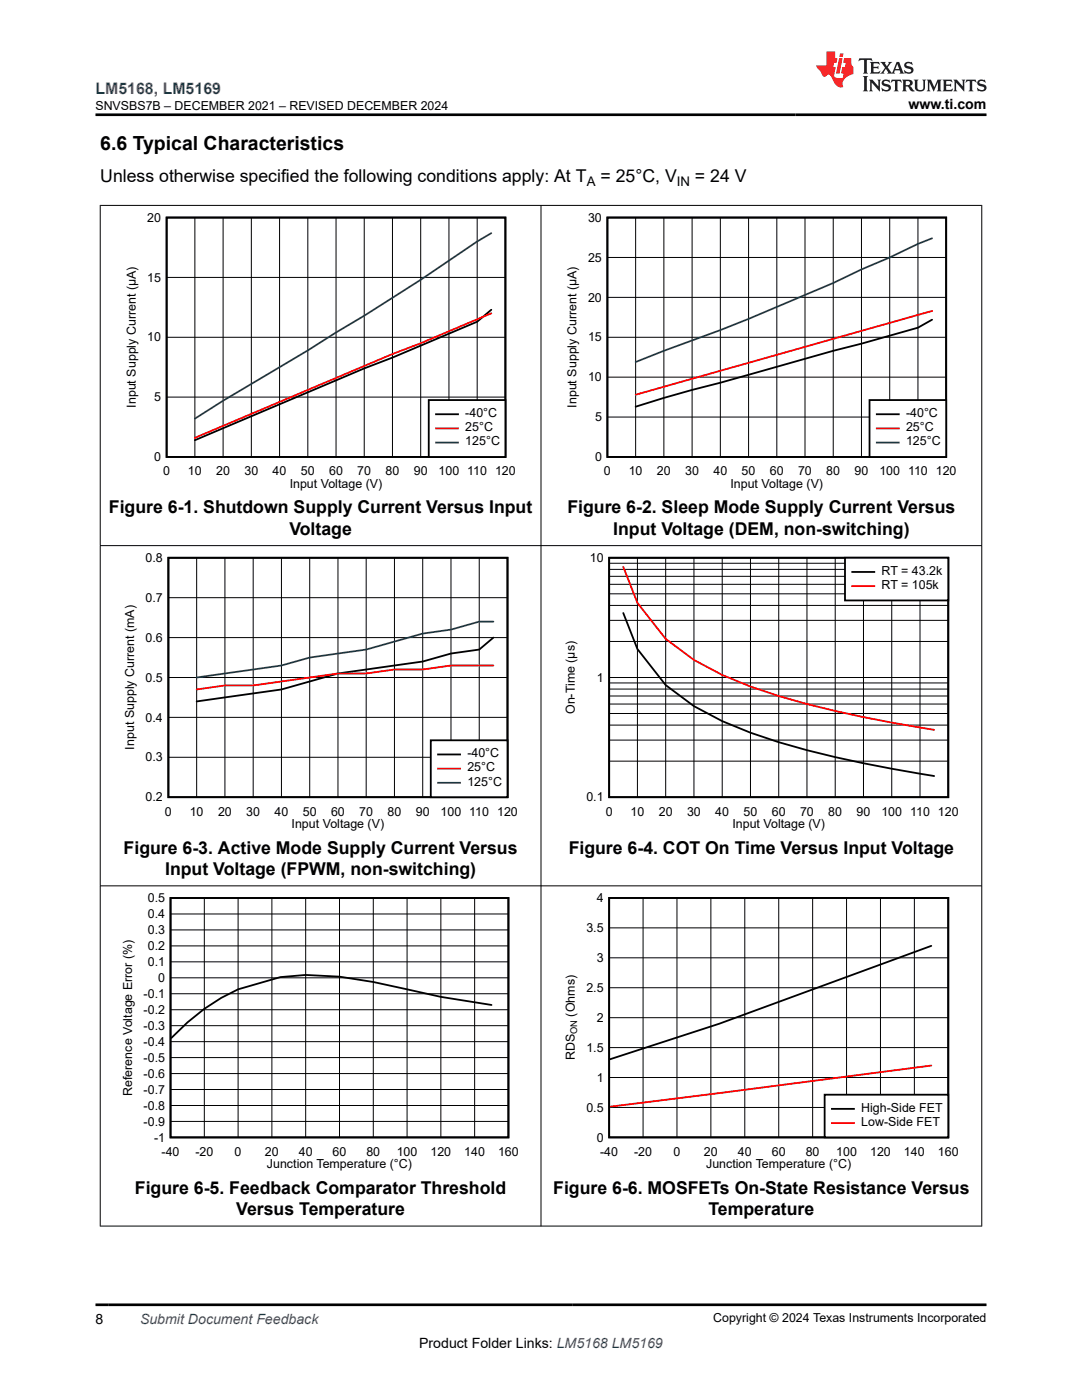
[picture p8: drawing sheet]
<svg xmlns="http://www.w3.org/2000/svg" width="216mm" height="279mm" viewBox="0 0 216 279" stroke-linecap="round" stroke-linejoin="round" font-family="sans-serif">
<defs><g id="words">
<text font-size="3.9" x="20" y="29.9">6.6 Typical Characteristics</text>
<g font-size="3.5">
<text x="20" y="36.4">Unless otherwise specified the following conditions apply: At T</text>
<text x="119.8" y="36.4">= 25°C, V</text>
<text x="138.7" y="36.4">= 24 V</text>
<text x="21.7" y="102.4">Figure 6-1. Shutdown Supply Current Versus Input</text>
<text x="57.7" y="106.7">Voltage</text>
<text x="113.2" y="102.4">Figure 6-2. Sleep Mode Supply Current Versus</text>
<text x="122.4" y="106.7">Input Voltage (DEM, non-switching)</text>
<text x="24.7" y="170.3">Figure 6-3. Active Mode Supply Current Versus</text>
<text x="113.5" y="170.3">Figure 6-4. COT On Time Versus Input Voltage</text>
<text x="32.9" y="174.6">Input Voltage (FPWM, non-switching)</text>
<text x="26.9" y="238.2">Figure 6-5. Feedback Comparator Threshold</text>
<text x="110.4" y="238.2">Figure 6-6. MOSFETs On-State Resistance Versus</text>
<text x="47.1" y="242.5">Versus Temperature</text>
<text x="141.4" y="242.5">Temperature</text>
</g>
<text font-size="3.2" fill="#00f" x="19" y="18.7">LM5168, LM5169</text>
<g font-size="2.8">
<text x="181.3" y="21.8">www.ti.com</text>
<text x="19" y="264.2">8</text>
<text x="83.6" y="269">Product Folder Links: LM5168 LM5169</text>
</g>
<text font-size="2.8" fill="#00f" x="27.9" y="264.2">Submit Document Feedback</text>
<g font-size="2.6">
<text x="117.1" y="37.1">A</text>
<text x="135" y="37.1">IN</text>
</g>
<g font-size="2.5">
<text x="19" y="21.9">SNVSBS7B – DECEMBER 2021 – REVISED DECEMBER 2024</text>
<text x="29.4" y="44.2">20</text>
<text x="117.3" y="44.2">30</text>
<text x="117.3" y="52.2">25</text>
<text x="29.4" y="56.2">15</text>
<text x="117.3" y="60.2">20</text>
<text x="29.4" y="68.1">10</text>
<text x="117.3" y="68.1">15</text>
<text x="117.3" y="76.1">10</text>
<text x="27.1" y="81.4" transform="rotate(-90 27.1 81.4)">Input Supply Current (µA)</text>
<text x="30.8" y="80.1">5</text>
<text x="92.8" y="83.2">-40°C</text>
<text x="115.1" y="81.4" transform="rotate(-90 115.1 81.4)">Input Supply Current (µA)</text>
<text x="180.8" y="83.2">-40°C</text>
<text x="92.8" y="86">25°C</text>
<text x="92.8" y="88.9">125°C</text>
<text x="118.7" y="84.1">5</text>
<text x="180.8" y="86">25°C</text>
<text x="180.8" y="88.9">125°C</text>
<text x="30.8" y="92">0</text>
<text x="32.6" y="94.9">0</text>
<text x="37.5" y="94.9">10</text>
<text x="43.1" y="94.9">20</text>
<text x="48.8" y="94.9">30</text>
<text x="54.4" y="94.9">40</text>
<text x="60" y="94.9">50</text>
<text x="65.7" y="94.9">60</text>
<text x="71.3" y="94.9">70</text>
<text x="76.9" y="94.9">80</text>
<text x="82.6" y="94.9">90</text>
<text x="87.5" y="94.9">100</text>
<text x="93.2" y="94.9">110 120</text>
<text x="118.7" y="92">0</text>
<text x="120.5" y="94.9">0</text>
<text x="125.5" y="94.9">10</text>
<text x="131.1" y="94.9">20</text>
<text x="136.7" y="94.9">30</text>
<text x="142.4" y="94.9">40</text>
<text x="148" y="94.9">50</text>
<text x="153.6" y="94.9">60</text>
<text x="159.2" y="94.9">70</text>
<text x="164.9" y="94.9">80</text>
<text x="170.5" y="94.9">90</text>
<text x="175.5" y="94.9">100</text>
<text x="181.2" y="94.9">110 120</text>
<text x="57.8" y="97.3">Input Voltage (V)</text>
<text x="145.8" y="97.3">Input Voltage (V)</text>
<text x="29.1" y="112.1">0.8</text>
<text x="117.7" y="112.1">10</text>
<text x="175.9" y="114.7">RT = 43.2k</text>
<text x="175.9" y="117.5">RT = 105k</text>
<text x="29.1" y="120.1">0.7</text>
<text x="29.1" y="128.1">0.6</text>
<text x="29.1" y="136">0.5</text>
<text x="119.1" y="136">1</text>
<text x="29.1" y="144">0.4</text>
<text x="114.7" y="142.5" transform="rotate(-90 114.7 142.5)">On-Time (µs)</text>
<text x="26.8" y="149.6" transform="rotate(-90 26.8 149.6)">Input Supply Current (mA)</text>
<text x="29.1" y="152">0.3</text>
<text x="93.3" y="151.1">-40°C</text>
<text x="93.3" y="153.9">25°C</text>
<text x="29.1" y="159.9">0.2</text>
<text x="93.3" y="156.8">125°C</text>
<text x="117" y="159.9">0.1</text>
<text x="32.9" y="162.8">0</text>
<text x="37.9" y="162.8">10</text>
<text x="43.5" y="162.8">20</text>
<text x="49.1" y="162.8">30</text>
<text x="54.8" y="162.8">40</text>
<text x="58.2" y="165.2">Input Voltage (V)</text>
<text x="60.4" y="162.8">50</text>
<text x="66.1" y="162.8">60</text>
<text x="71.7" y="162.8">70</text>
<text x="77.3" y="162.8">80</text>
<text x="83" y="162.8">90</text>
<text x="87.9" y="162.8">100</text>
<text x="93.6" y="162.8">110 120</text>
<text x="120.9" y="162.8">0</text>
<text x="125.8" y="162.8">10</text>
<text x="131.5" y="162.8">20</text>
<text x="137.1" y="162.8">30</text>
<text x="142.7" y="162.8">40</text>
<text x="146.1" y="165.2">Input Voltage (V)</text>
<text x="148.4" y="162.8">50</text>
<text x="154" y="162.8">60</text>
<text x="159.6" y="162.8">70</text>
<text x="165.3" y="162.8">80</text>
<text x="170.9" y="162.8">90</text>
<text x="175.9" y="162.8">100</text>
<text x="181.6" y="162.8">110 120</text>
<text x="29.5" y="183.2">0.4</text>
<text x="29.5" y="180">0.5</text>
<text x="119.1" y="180">4</text>
<text x="29.5" y="189.6">0.2</text>
<text x="29.5" y="186.4">0.3</text>
<text x="117" y="186">3.5</text>
<text x="119.1" y="192">3</text>
<text x="29.5" y="192.8">0.1</text>
<text x="31.6" y="196">0</text>
<text x="117" y="198">2.5</text>
<text x="28.7" y="202.3">-0.2</text>
<text x="28.7" y="199.2">-0.1</text>
<text x="114.7" y="202.9" transform="rotate(-90 114.7 202.9)">(Ohms)</text>
<text x="119.1" y="203.9">2</text>
<text x="28.7" y="208.7">-0.4</text>
<text x="28.7" y="205.5">-0.3</text>
<text x="117" y="209.9">1.5</text>
<text x="28.7" y="215.1">-0.6</text>
<text x="28.7" y="211.9">-0.5</text>
<text x="114.7" y="211.6" transform="rotate(-90 114.7 211.6)">RDS</text>
<text x="119.1" y="215.9">1</text>
<text x="26.4" y="218.7" transform="rotate(-90 26.4 218.7)">Reference Voltage Error (%)</text>
<text x="28.7" y="221.5">-0.8</text>
<text x="28.7" y="218.3">-0.7</text>
<text x="117" y="221.8">0.5</text>
<text x="171.8" y="221.8">High-Side FET</text>
<text x="28.7" y="224.6">-0.9</text>
<text x="30.7" y="227.8">-1</text>
<text x="119.1" y="227.8">0</text>
<text x="171.8" y="224.7">Low-Side FET</text>
<text x="32.2" y="230.7">-40</text>
<text x="39" y="230.7">-20</text>
<text x="46.8" y="230.7">0</text>
<text x="52.9" y="230.7">20</text>
<text x="53.3" y="233.1">Junction Temperature (°C)</text>
<text x="59.6" y="230.7">40</text>
<text x="66.4" y="230.7">60</text>
<text x="73.1" y="230.7">80</text>
<text x="79.2" y="230.7">100</text>
<text x="85.9" y="230.7">120</text>
<text x="92.6" y="230.7">140</text>
<text x="99.4" y="230.7">160</text>
<text x="119.8" y="230.6">-40</text>
<text x="126.5" y="230.6">-20</text>
<text x="134.4" y="230.6">0</text>
<text x="140.5" y="230.6">20</text>
<text x="140.9" y="233.1">Junction Temperature (°C)</text>
<text x="147.2" y="230.6">40</text>
<text x="154" y="230.6">60</text>
<text x="160.8" y="230.6">80</text>
<text x="166.9" y="230.6">100</text>
<text x="173.6" y="230.6">120</text>
<text x="180.4" y="230.6">140</text>
<text x="187.1" y="230.6">160</text>
<text x="142.3" y="263.9">Copyright © 2024 Texas Instruments Incorporated</text>
</g>
<text font-size="1.9" x="115.1" y="206.3" transform="rotate(-90 115.1 206.3)">ON</text>
</g></defs>
<path d="M33.2 43.4h67.6v47.8h-67.6zM98 61.8l-2.8 2.4-16.9 7.2-5.6 2.1-33.8 14.4" fill="none" stroke="#000" stroke-width=".36"/>
<g fill="none" stroke="#000" stroke-width=".2">
<path d="M33.2 55.4h67.7M38.9 43.4v47.8M44.5 43.4v47.8M50.2 43.4v47.8M55.8 43.4v47.8M61.4 43.4v47.8M67.1 43.4v47.8M72.7 43.4v47.8M78.3 43.4v47.8M83.9 43.4v47.8M89.6 43.4v47.8M95.2 43.4v47.8"/>
<path d="M33.2 79.2h67.7M33.2 67.3h67.7"/>
</g>
<path d="M98 62.5l-14.1 6-5.6 2.2-39.4 16.7" fill="none" stroke="#f00" stroke-width=".36"/>
<path d="M98 46.5l-2.8 1.7a426 426 0 0 1-28.1 18.1l-5.7 3.6-16.9 10.1-5.6 3.6" fill="none" stroke="#105465" stroke-width=".36"/>
<path d="M85.6 79.8h15.2v11.4h-15.2z" fill-rule="evenodd" fill="#fff"/>
<path d="M121.2 43.4h67.6v47.8h-67.6zM85.6 79.8h15.2v11.4h-15.2zM186 63.8l-2.8 1.6-39.5 11-5.6 1.4-11.3 3.4M87 82.7h4.4" fill="none" stroke="#000" stroke-width=".36"/>
<path d="M186 62.1l-59.2 16.7M87 85.5h4.4" fill="none" stroke="#f00" stroke-width=".36"/>
<path d="M186 47.6l-2.8 1.1-16.9 7.8-5.7 2.4a372 372 0 0 1-28.1 11.1l-5.7 2.2M87 88.3h4.4" fill="none" stroke="#105465" stroke-width=".36"/>
<g fill="none" stroke="#000" stroke-width=".2">
<path d="M121.2 59.3h67.6M121.2 51.4h67.6M126.8 43.4v47.8M132.5 43.4v47.8M138.1 43.4v47.8M143.7 43.4v47.8M149.4 43.4v47.8M155 43.4v47.8M160.6 43.4v47.8M166.3 43.4v47.8M171.9 43.4v47.8M177.5 43.4v47.8"/>
<path d="M183.2 43.4v47.8M121.2 75.3h67.6M121.2 67.3h67.6M121.2 83.2h67.6"/>
</g>
<path d="M173.5 79.8h15.3v11.4h-15.3z" fill-rule="evenodd" fill="#fff"/>
<path d="M173.5 79.8h15.3v11.4h-15.3zM175 82.7h4.3M33.6 111.3h67.7v47.8h-67.7zM98.5 127.2l-2.9 2.4-5.6 .8-5.7 1.6-16.9 2.4-11.2 3.2-17 2.4" fill="none" stroke="#000" stroke-width=".36"/>
<path d="M175 85.5h4.3M98.5 132.8h-8.5l-5.7 .8h-5.6l-5.6 .8h-5.7l-16.9 2.4h-5.6l-5.7 .8" fill="none" stroke="#f00" stroke-width=".36"/>
<path d="M175 88.3h4.3M98.5 124.1h-2.9l-5.6 1.6-5.7 .7-11.2 3.2-11.3 1.6-5.6 1.6-17 2.4" fill="none" stroke="#105465" stroke-width=".36"/>
<g fill="none" stroke="#000" stroke-width=".2">
<path d="M33.6 119.3h67.7M39.2 111.3v47.8M44.9 111.3v47.8M50.5 111.3v47.8M56.2 111.3v47.8M61.8 111.3v47.8M67.4 111.3v47.8M73.1 111.3v47.8M78.7 111.3v47.8M84.3 111.3v47.8M90 111.3v47.8M95.6 111.3v47.8"/>
<path d="M33.6 135.2h67.7M33.6 127.2h67.7M33.6 151.1h67.7M33.6 143.2h67.7"/>
</g>
<path d="M86 147.7h15.3v11.4h-15.3z" fill-rule="evenodd" fill="#fff"/>
<path d="M121.6 111.3h67.6v47.8h-67.6zM124.4 122.3l2.8 7.2 5.6 7.2 5.7 4.2a87.5 87.5 0 0 0 22.5 8.8 267.8 267.8 0 0 0 25.4 5.2M86 147.7h15.3v11.4h-15.3zM87.4 150.6h4.4" fill="none" stroke="#000" stroke-width=".36"/>
<path d="M124.4 113.1l2.8 7.2 5.6 7.2 5.7 4.2a87.1 87.1 0 0 0 22.5 8.8 263.3 263.3 0 0 0 25.4 5.2M87.4 153.4h4.4" fill="none" stroke="#f00" stroke-width=".36"/>
<path d="M87.4 156.2h4.4" fill="none" stroke="#105465" stroke-width=".36"/>
<g fill="none" stroke="#000" stroke-width=".2">
<path d="M121.6 118.5h67.6M121.6 116.6h67.6M121.6 115h67.6M121.6 113.6h67.6M121.6 112.4h67.6M127.2 111.3v47.8M132.8 111.3v47.8M138.5 111.3v47.8M144.1 111.3v47.8M149.7 111.3v47.8M155.4 111.3v47.8M161 111.3v47.8"/>
<path d="M166.7 111.3v47.8M172.3 111.3v47.8M177.9 111.3v47.8M183.6 111.3v47.8M121.6 138.9h67.6M121.6 137.5h67.6M121.6 136.3h67.6M121.6 135.2h67.6M121.6 128h67.6M121.6 123.8h67.6M121.6 120.8h67.6M121.6 151.9h67.6"/>
<path d="M121.6 147.7h67.6M121.6 144.7h67.6M121.6 142.4h67.6M121.6 140.5h67.6"/>
</g>
<path d="M168.6 111.3h20.6v8.5h-20.6z" fill-rule="evenodd" fill="#fff"/>
<path d="M168.6 111.3h20.6v8.5h-20.6zM170.1 114.1h4.3M34 179.2h67.5v47.8h-67.5zM121.6 179.2h67.6v47.8h-67.6zM185.8 188.8l-42.3 15.5-21.8 7.1M98.1 200.6l-10.1-1.7-13.5-2.9-6.8-1.1-6.7-.3-5.1 .4-8.4 2.4a41.4 41.4 0 0 0-13.3 9.7" fill="none" stroke="#000" stroke-width=".36"/>
<path d="M170.1 117h4.3M185.8 212.7l-64.1 8.2" fill="none" stroke="#f00" stroke-width=".36"/>
<g fill="none" stroke="#000" stroke-width=".2">
<path d="M40.8 179.2v47.8M47.5 179.2v47.8M54.3 179.2v47.8M61 179.2v47.8M67.7 179.2v47.8M74.5 179.2v47.8M81.2 179.2v47.8M88 179.2v47.8M94.7 179.2v47.8M128.3 179.2v47.8M135.1 179.2v47.8M141.8 179.2v47.8"/>
<path d="M148.6 179.2v47.8M155.4 179.2v47.8M162.2 179.2v47.8M168.9 179.2v47.8M175.7 179.2v47.8M182.5 179.2v47.8M34 198.3h67.5M34 195.1h67.5M34 192h67.5M34 188.8h67.5M34 185.6h67.5M34 182.4h67.5"/>
<path d="M121.6 197.1h67.6M121.6 191.2h67.6M121.6 185.2h67.6M34 217.4h67.5M34 214.3h67.5M34 211.1h67.5M34 207.9h67.5M34 204.7h67.5M34 201.5h67.5M121.6 215h67.6M121.6 209.1h67.6M121.6 203.1h67.6"/>
<path d="M34 223.8h67.5M34 220.6h67.5M121.6 221h67.6"/>
</g>
<path d="M164.5 218.5h24.7v8.5h-24.7z" fill-rule="evenodd" fill="#fff"/>
<path d="M164.5 218.5h24.7v8.5h-24.7zM166 221.3h4.4" fill="none" stroke="#000" stroke-width=".36"/>
<path d="M166 224.1h4.4" fill="none" stroke="#f00" stroke-width=".36"/>
<path d="M19.9 41h176.1M20 40.9v203.9M107.9 40.9v203.9M195.9 40.9v203.9M19.9 108.9h176.1M19.9 176.8h176.1M19.9 244.7h176.1" fill="none" stroke="#000" stroke-width=".2"/>
<path d="M171.5 11.6l-.2 .6 .5-.2h.6v.1v2.2l-.2 .4h1l-.2-.4v-2.2v-.1h.5l.6 .2-.2-.6zM173.6 12.4l.2 .3v1.6l-.2 .4h1.9l.1-.6a1.08 1.08 0 0 1-1.3 .2v-.7h.6l.4 .2v-.7l-.4 .2h-.6v-.5l.2-.2a1 1 0 0 1 1 .3l-.1-.5zM175.7 12.4l.9 1.1-1 1.2h.9l-.2-.2 .5-.8 .4 .8-.2 .2h1.6l-.2-.2 .2-.5h.9l.1 .5-.1 .2h.9l-.2-.4-.8-1.9h-.5l-.9 2.1-.9-1.1 .9-1h-.8l.2 .2-.4 .6-.4-.6 .2-.2zM179 12.8l.4 1h-.7zM180.7 12.5a.65 .65 0 0 0-.2 .7 .65 .65 0 0 0 .6 .5l.6 .1 .1 .3a.79 .79 0 0 1-.7 .4 .79 .79 0 0 1-.7-.5l.1 .7 .2-.1a.93 .93 0 0 0 1.1 0 .93 .93 0 0 0 .4-.9 1.46 1.46 0 0 0-1.2-.6l-.1-.3a1.09 1.09 0 0 1 1.2 .2l-.2-.6-.1 .1-.5-.2zM172.2 15.2l.2 .4v2.2l-.2 .4h1l-.2-.4v-2.2l.2-.4zM173.4 15.9l.2 .4v1.5l-.2 .4h.8l-.3-.4 .1-1.3 1.6 1.8v-2l.2-.4h-.7l.1 .2 .1 1.1-1.2-1.3zM176.2 16a.65 .65 0 0 0-.2 .8 .65 .65 0 0 0 .6 .4l.6 .2 .1 .2a.79 .79 0 0 1-.7 .4 .79 .79 0 0 1-.7-.5l.1 .7 .2-.1a.93 .93 0 0 0 1.1 .1 .93 .93 0 0 0 .4-1 1.46 1.46 0 0 0-1.2-.5l-.1-.4a1.09 1.09 0 0 1 1.2 .2l-.1-.6-.2 .1-.5-.1zM177.9 15.9l-.1 .6a.63 .63 0 0 1 .8-.3v1.6l-.3 .4h1l-.2-.4v-1.6a.66 .66 0 0 1 .8 .3l-.1-.6zM180 15.9l.2 .4v1.5l-.2 .4h1l-.2-.2-.1-.7h.5l.1 .2a.79 .79 0 0 0 1.2 .6l-1-.9a.61 .61 0 0 0 .6-.6 .61 .61 0 0 0-.5-.7zM180.8 16.2h.1a.47 .47 0 0 1 .5 .1 .47 .47 0 0 1 .1 .5l-.1 .1-.7 .1zM182.3 15.9l.2 .2a2.27 2.27 0 0 0 .4 2 1.04 1.04 0 0 0 1.7-.7v-1.3l.2-.2h-.8l.2 .4v1.1a.6 .6 0 0 1-.6 .6 .6 .6 0 0 1-.6-.6v-1.1l.3-.4zM184.9 15.9l.2 .4v1.5l-.2 .4h.8l-.3-.4v-1.4l.9 1.9 .9-1.9v1.4l-.3 .4h1l-.2-.4v-1.5l.2-.4h-.8l-.7 1.5-.6-1.5zM188.1 15.9l.2 .4v1.5l-.2 .4h1.9l.1-.6a1.09 1.09 0 0 1-1.3 .2v-.7h.6l.4 .2v-.6l-.4 .2h-.6v-.6l.2-.1a1.01 1.01 0 0 1 1 .3l-.1-.6zM190.2 15.9l.3 .4v1.5l-.3 .4h.8l-.2-.4v-1.3l1.6 1.8v-2l.2-.4h-.7l.2 .2v1.1l-1.2-1.3zM192.8 15.9l-.1 .6a.63 .63 0 0 1 .8-.3v1.6l-.3 .4h1l-.2-.4v-1.6a.66 .66 0 0 1 .8 .3l-.1-.6zM195.2 16a.65 .65 0 0 0-.2 .8 .65 .65 0 0 0 .6 .4l.6 .2 .2 .2a.79 .79 0 0 1-.7 .4 .79 .79 0 0 1-.7-.5l.1 .7 .2-.1a.93 .93 0 0 0 1 .1 .93 .93 0 0 0 .5-1 1.46 1.46 0 0 0-1.3-.5v-.4a1.09 1.09 0 0 1 1.2 .2l-.2-.6-.2 .1-.5-.1z" fill="#231f20"/>
<path d="M164.9 10.3v2.7h-2l.1 .4 .8 1a.95 .95 0 0 0 1 .9 .59 .59 0 0 1 .5-.4 .59 .59 0 0 1 .5 .3l.4 .8a1.59 1.59 0 0 0 2.1 1.4 1.61 1.61 0 0 1 1-2.3l1-.3-.1-1.5a1.59 1.59 0 0 1-.3-1.7h-1.5l-.2 .9h.6l-.2 .9h-.5l-.2 .9v.3l.4 .1-.1 .9h-.7a.73 .73 0 0 1-1-.7l.3-1.5h-.5l.1-.9h.5l.2-.9h-.5v-1.3zM167.4 11.6l-.6 3.1h.7l.6-3.1zM167.6 10.7l-.1 .6h.7l.1-.6z" fill="#ed1c24"/>
<path d="M19 22.9h177.8M19 260.4h177.8" fill="none" stroke="#000" stroke-width=".53"/>
<use href="#words"/>
</svg>
